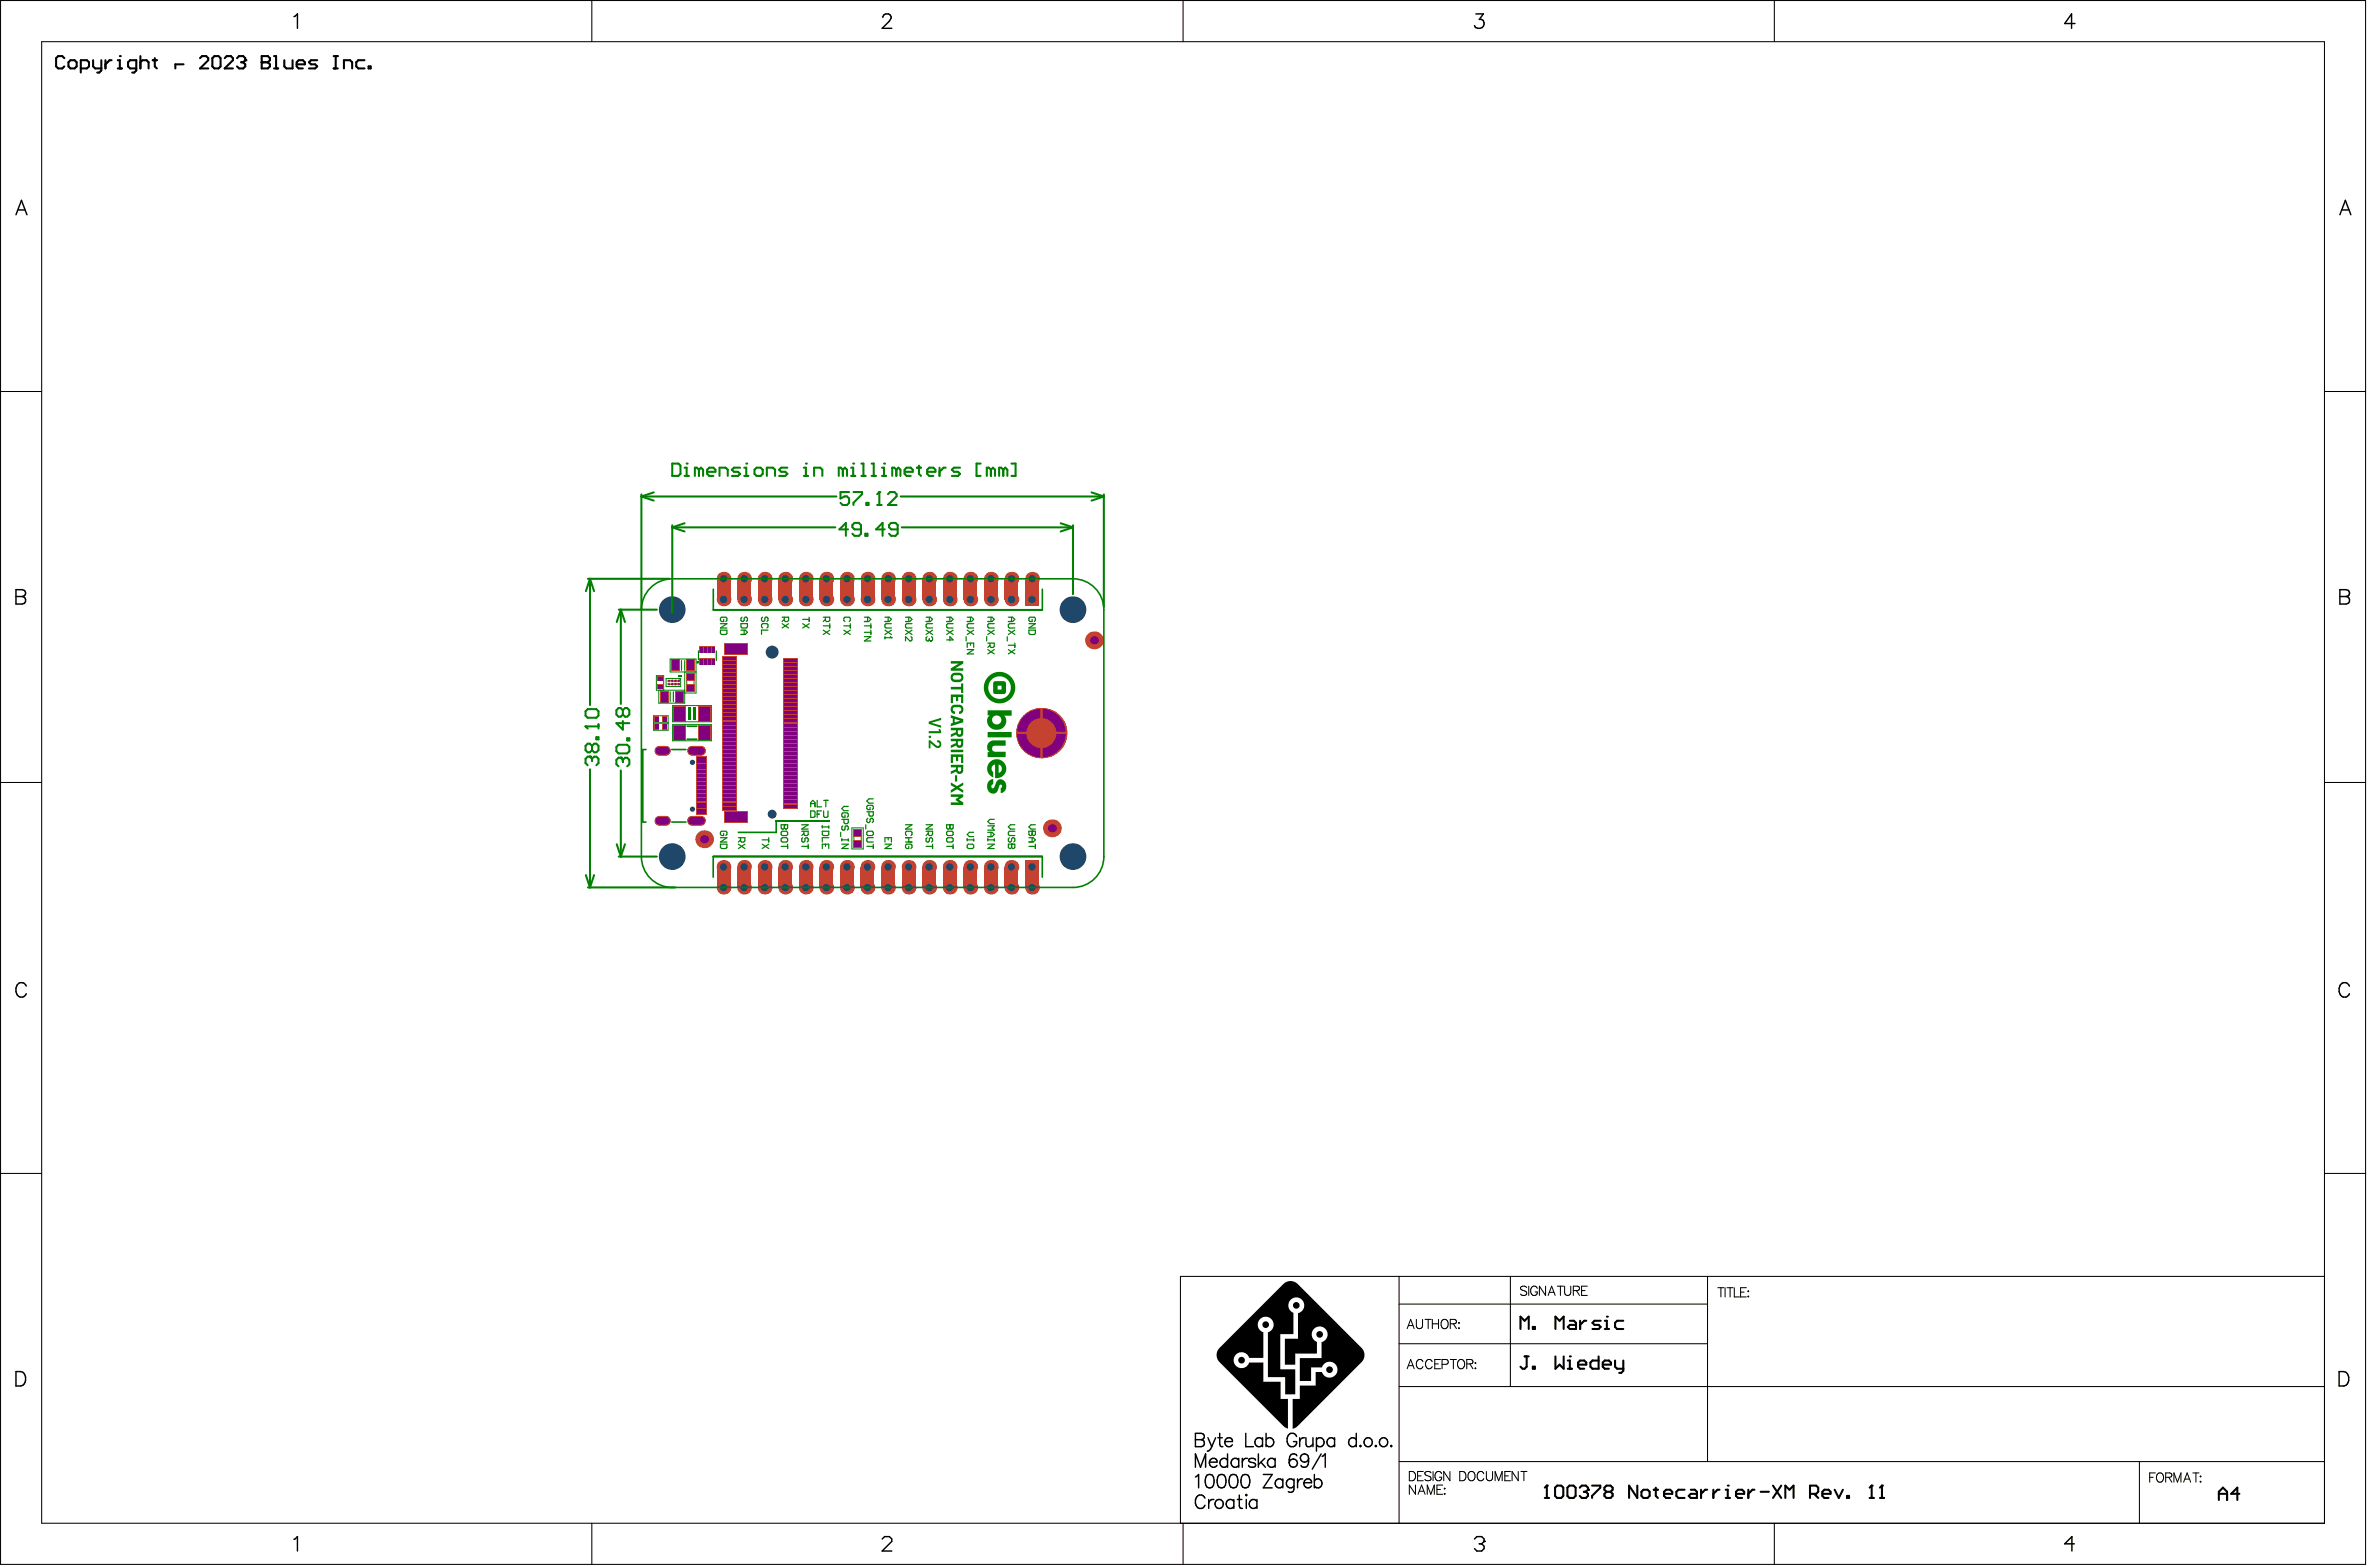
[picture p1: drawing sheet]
<svg xmlns="http://www.w3.org/2000/svg" width="487mm" height="322mm" viewBox="0 0 487 322" stroke-linecap="round" stroke-linejoin="round" font-family="sans-serif">
<g fill="#c64230">
<path d="M155.8 178.2h2.8v4.2h-2.8z"/>
<path d="M172.7 178.2h2.8v4.2h-2.8z"/>
<path d="M189.6 178.2h2.8v4.2h-2.8z"/>
<path d="M206.5 178.2h2.9v4.2h-2.9z"/>
<path d="M155.8 119h2.8v4.2h-2.8z"/>
<path d="M172.7 119h2.8v4.2h-2.8z"/>
<path d="M189.6 119h2.9v4.2h-2.9z"/>
<path d="M206.5 119h2.9v4.2h-2.9z"/>
<path d="M151.6 178.2h2.8v4.2h-2.8z"/>
<path d="M147.3 178.2h2.9v4.2h-2.9z"/>
<path d="M164.2 178.2h2.9v4.2h-2.9z"/>
<path d="M168.5 178.2h2.8v4.2h-2.8z"/>
<path d="M176.9 178.2h2.9v4.2h-2.9z"/>
<path d="M181.2 178.2h2.8v4.2h-2.8z"/>
<path d="M193.8 178.2h2.9v4.2h-2.9z"/>
<path d="M198.1 178.2h2.8v4.2h-2.8z"/>
<path d="M202.3 178.2h2.8v4.2h-2.8z"/>
<path d="M210.7 178.2h2.9v4.2h-2.9z"/>
<path d="M151.6 119h2.8v4.2h-2.8z"/>
<path d="M147.3 119h2.9v4.2h-2.9z"/>
<path d="M164.3 119h2.8v4.2h-2.8z"/>
<path d="M168.5 119h2.8v4.2h-2.8z"/>
<path d="M176.9 119h2.9v4.2h-2.9z"/>
<path d="M181.2 119h2.8v4.2h-2.8z"/>
<path d="M193.9 119h2.8v4.2h-2.8z"/>
<path d="M198.1 119h2.8v4.2h-2.8z"/>
<path d="M202.3 119h2.8v4.2h-2.8z"/>
<path d="M210.8 119h2.8v4.2h-2.8z"/>
<path d="M160 178.2h2.8v4.2h-2.8z"/>
<path d="M185.4 178.2h2.8v4.2h-2.8z"/>
<path d="M160 119h2.9v4.2h-2.9z"/>
<path d="M185.4 119h2.8v4.2h-2.8z"/>
<circle cx="157.2" cy="178.2" r="1.42"/>
</g>
<circle cx="157.2" cy="178.2" r=".75" fill="#1f4769"/>
<circle cx="174.1" cy="178.2" r="1.42" fill="#c64230"/>
<circle cx="174.1" cy="178.2" r=".75" fill="#1f4769"/>
<circle cx="191" cy="178.2" r="1.42" fill="#c64230"/>
<circle cx="191" cy="178.2" r=".75" fill="#1f4769"/>
<circle cx="207.9" cy="178.2" r="1.42" fill="#c64230"/>
<circle cx="207.9" cy="178.2" r=".75" fill="#1f4769"/>
<circle cx="157.2" cy="182.4" r="1.42" fill="#c64230"/>
<circle cx="157.2" cy="182.4" r=".75" fill="#1f4769"/>
<circle cx="157.2" cy="123.2" r="1.42" fill="#c64230"/>
<circle cx="157.2" cy="123.2" r=".75" fill="#1f4769"/>
<circle cx="157.2" cy="119" r="1.42" fill="#c64230"/>
<circle cx="157.2" cy="119" r=".75" fill="#1f4769"/>
<circle cx="174.1" cy="182.4" r="1.42" fill="#c64230"/>
<circle cx="174.1" cy="182.4" r=".75" fill="#1f4769"/>
<circle cx="174.1" cy="123.2" r="1.42" fill="#c64230"/>
<circle cx="174.1" cy="123.2" r=".75" fill="#1f4769"/>
<circle cx="174.1" cy="119" r="1.42" fill="#c64230"/>
<circle cx="174.1" cy="119" r=".75" fill="#1f4769"/>
<circle cx="191" cy="182.4" r="1.42" fill="#c64230"/>
<circle cx="191" cy="182.4" r=".75" fill="#1f4769"/>
<circle cx="191" cy="123.2" r="1.42" fill="#c64230"/>
<circle cx="191" cy="123.2" r=".75" fill="#1f4769"/>
<circle cx="191" cy="119" r="1.42" fill="#c64230"/>
<circle cx="191" cy="119" r=".75" fill="#1f4769"/>
<circle cx="207.9" cy="182.4" r="1.42" fill="#c64230"/>
<circle cx="207.9" cy="182.4" r=".75" fill="#1f4769"/>
<circle cx="208" cy="123.2" r="1.42" fill="#c64230"/>
<circle cx="208" cy="123.2" r=".75" fill="#1f4769"/>
<circle cx="208" cy="119" r="1.42" fill="#c64230"/>
<circle cx="208" cy="119" r=".75" fill="#1f4769"/>
<circle cx="142.4" cy="156.7" r=".17" fill="#c64230"/>
<circle cx="142.4" cy="156.7" r=".54" fill="#1f4769"/>
<path d="M135.6 154.3h1.3M142.3 154.3h1.8" fill="none" stroke="#c64230" stroke-width="2"/>
<path d="M135.6 154.3h1.3M142.3 154.3h1.8" fill="none" stroke="#1f4769" stroke-width="1"/>
<circle cx="153" cy="178.2" r="1.42" fill="#c64230"/>
<circle cx="153" cy="178.2" r=".75" fill="#1f4769"/>
<circle cx="148.7" cy="178.2" r="1.42" fill="#c64230"/>
<circle cx="148.7" cy="178.2" r=".75" fill="#1f4769"/>
<circle cx="158.7" cy="167.3" r=".17" fill="#c64230"/>
<circle cx="158.7" cy="167.3" r=".92" fill="#1f4769"/>
<circle cx="158.7" cy="134" r=".17" fill="#c64230"/>
<circle cx="158.7" cy="134" r="1.33" fill="#1f4769"/>
<circle cx="169.9" cy="178.2" r="1.42" fill="#c64230"/>
<circle cx="169.9" cy="178.2" r=".75" fill="#1f4769"/>
<circle cx="165.7" cy="178.2" r="1.42" fill="#c64230"/>
<circle cx="165.7" cy="178.2" r=".75" fill="#1f4769"/>
<circle cx="182.6" cy="178.2" r="1.42" fill="#c64230"/>
<circle cx="182.6" cy="178.2" r=".75" fill="#1f4769"/>
<circle cx="178.3" cy="178.2" r="1.42" fill="#c64230"/>
<circle cx="178.3" cy="178.2" r=".75" fill="#1f4769"/>
<circle cx="199.5" cy="178.2" r="1.42" fill="#c64230"/>
<circle cx="199.5" cy="178.2" r=".75" fill="#1f4769"/>
<circle cx="195.3" cy="178.2" r="1.42" fill="#c64230"/>
<circle cx="195.3" cy="178.2" r=".75" fill="#1f4769"/>
<path d="M210.7 176.8h2.9v2.8h-2.9z" fill-rule="evenodd" fill="#c64230"/>
<circle cx="212.2" cy="178.2" r=".75" fill="#1f4769"/>
<circle cx="203.7" cy="178.2" r="1.42" fill="#c64230"/>
<circle cx="203.7" cy="178.2" r=".75" fill="#1f4769"/>
<path d="M135.6 168.7h1.3M142.3 168.7h1.8" fill="none" stroke="#c64230" stroke-width="2"/>
<path d="M135.6 168.7h1.3M142.3 168.7h1.8" fill="none" stroke="#1f4769" stroke-width="1"/>
<circle cx="142.4" cy="166.3" r=".17" fill="#c64230"/>
<circle cx="142.4" cy="166.3" r=".54" fill="#1f4769"/>
<circle cx="138.2" cy="125.3" r=".17" fill="#c64230"/>
<circle cx="138.2" cy="125.3" r="2.75" fill="#1f4769"/>
<circle cx="153" cy="182.4" r="1.42" fill="#c64230"/>
<circle cx="153" cy="182.4" r=".75" fill="#1f4769"/>
<circle cx="148.7" cy="182.4" r="1.42" fill="#c64230"/>
<circle cx="148.7" cy="182.4" r=".75" fill="#1f4769"/>
<circle cx="153" cy="123.2" r="1.42" fill="#c64230"/>
<circle cx="153" cy="123.2" r=".75" fill="#1f4769"/>
<circle cx="148.8" cy="123.2" r="1.42" fill="#c64230"/>
<circle cx="148.8" cy="123.2" r=".75" fill="#1f4769"/>
<circle cx="153" cy="119" r="1.42" fill="#c64230"/>
<circle cx="153" cy="119" r=".75" fill="#1f4769"/>
<circle cx="148.8" cy="119" r="1.42" fill="#c64230"/>
<circle cx="148.8" cy="119" r=".75" fill="#1f4769"/>
<circle cx="169.9" cy="182.4" r="1.42" fill="#c64230"/>
<circle cx="169.9" cy="182.4" r=".75" fill="#1f4769"/>
<circle cx="165.7" cy="182.4" r="1.42" fill="#c64230"/>
<circle cx="165.7" cy="182.4" r=".75" fill="#1f4769"/>
<circle cx="169.9" cy="123.2" r="1.42" fill="#c64230"/>
<circle cx="169.9" cy="123.2" r=".75" fill="#1f4769"/>
<circle cx="165.7" cy="123.2" r="1.42" fill="#c64230"/>
<circle cx="165.7" cy="123.2" r=".75" fill="#1f4769"/>
<circle cx="169.9" cy="119" r="1.42" fill="#c64230"/>
<circle cx="169.9" cy="119" r=".75" fill="#1f4769"/>
<circle cx="165.7" cy="119" r="1.42" fill="#c64230"/>
<circle cx="165.7" cy="119" r=".75" fill="#1f4769"/>
<circle cx="182.6" cy="182.4" r="1.42" fill="#c64230"/>
<circle cx="182.6" cy="182.4" r=".75" fill="#1f4769"/>
<circle cx="178.3" cy="182.4" r="1.42" fill="#c64230"/>
<circle cx="178.3" cy="182.4" r=".75" fill="#1f4769"/>
<circle cx="182.6" cy="123.2" r="1.42" fill="#c64230"/>
<circle cx="182.6" cy="123.2" r=".75" fill="#1f4769"/>
<circle cx="178.4" cy="123.2" r="1.42" fill="#c64230"/>
<circle cx="178.4" cy="123.2" r=".75" fill="#1f4769"/>
<circle cx="182.6" cy="119" r="1.42" fill="#c64230"/>
<circle cx="182.6" cy="119" r=".75" fill="#1f4769"/>
<circle cx="178.4" cy="119" r="1.42" fill="#c64230"/>
<circle cx="178.4" cy="119" r=".75" fill="#1f4769"/>
<circle cx="199.5" cy="182.4" r="1.42" fill="#c64230"/>
<circle cx="199.5" cy="182.4" r=".75" fill="#1f4769"/>
<circle cx="195.3" cy="182.4" r="1.42" fill="#c64230"/>
<circle cx="195.3" cy="182.4" r=".75" fill="#1f4769"/>
<circle cx="199.5" cy="123.2" r="1.42" fill="#c64230"/>
<circle cx="199.5" cy="123.2" r=".75" fill="#1f4769"/>
<circle cx="195.3" cy="123.2" r="1.42" fill="#c64230"/>
<circle cx="195.3" cy="123.2" r=".75" fill="#1f4769"/>
<circle cx="199.5" cy="119" r="1.42" fill="#c64230"/>
<circle cx="199.5" cy="119" r=".75" fill="#1f4769"/>
<circle cx="195.3" cy="119" r="1.42" fill="#c64230"/>
<circle cx="195.3" cy="119" r=".75" fill="#1f4769"/>
<circle cx="212.2" cy="182.4" r="1.42" fill="#c64230"/>
<circle cx="212.2" cy="182.4" r=".75" fill="#1f4769"/>
<circle cx="203.7" cy="182.4" r="1.42" fill="#c64230"/>
<circle cx="203.7" cy="182.4" r=".75" fill="#1f4769"/>
<path d="M210.8 121.8h2.8v2.8h-2.8z" fill-rule="evenodd" fill="#c64230"/>
<circle cx="212.2" cy="123.2" r=".75" fill="#1f4769"/>
<circle cx="203.7" cy="123.2" r="1.42" fill="#c64230"/>
<circle cx="203.7" cy="123.2" r=".75" fill="#1f4769"/>
<circle cx="212.2" cy="119" r="1.42" fill="#c64230"/>
<circle cx="212.2" cy="119" r=".75" fill="#1f4769"/>
<circle cx="203.7" cy="119" r="1.42" fill="#c64230"/>
<circle cx="203.7" cy="119" r=".75" fill="#1f4769"/>
<circle cx="220.6" cy="125.3" r=".17" fill="#c64230"/>
<circle cx="220.6" cy="125.3" r="2.75" fill="#1f4769"/>
<circle cx="138.2" cy="176.1" r=".17" fill="#c64230"/>
<circle cx="138.2" cy="176.1" r="2.75" fill="#1f4769"/>
<circle cx="220.6" cy="176.1" r=".17" fill="#c64230"/>
<circle cx="220.6" cy="176.1" r="2.75" fill="#1f4769"/>
<circle cx="186.8" cy="178.2" r="1.42" fill="#c64230"/>
<circle cx="186.8" cy="178.2" r=".75" fill="#1f4769"/>
<circle cx="161.4" cy="178.2" r="1.42" fill="#c64230"/>
<circle cx="161.4" cy="178.2" r=".75" fill="#1f4769"/>
<circle cx="186.8" cy="182.4" r="1.42" fill="#c64230"/>
<circle cx="186.8" cy="182.4" r=".75" fill="#1f4769"/>
<circle cx="161.4" cy="182.4" r="1.42" fill="#c64230"/>
<circle cx="161.4" cy="182.4" r=".75" fill="#1f4769"/>
<circle cx="186.8" cy="123.2" r="1.42" fill="#c64230"/>
<circle cx="186.8" cy="123.2" r=".75" fill="#1f4769"/>
<circle cx="161.4" cy="123.2" r="1.42" fill="#c64230"/>
<circle cx="161.4" cy="123.2" r=".75" fill="#1f4769"/>
<circle cx="186.8" cy="119" r="1.42" fill="#c64230"/>
<circle cx="186.8" cy="119" r=".75" fill="#1f4769"/>
<circle cx="161.4" cy="119" r="1.42" fill="#c64230"/>
<circle cx="161.4" cy="119" r=".75" fill="#1f4769"/>
<circle cx="214.1" cy="150.7" r="5.2" fill="#c64230"/>
<circle cx="214.1" cy="150.7" r="3.1" fill="#1f4769"/>
<g fill="#c64230">
<path d="M136.2 147.3h1v1.1h-1z" fill-rule="evenodd"/>
<path d="M143 166.7h2.3v.8h-2.3z" fill-rule="evenodd"/>
<path d="M143 166.2h2.3v.8h-2.3z" fill-rule="evenodd"/>
<path d="M143 164.8h2.3v.9h-2.3z" fill-rule="evenodd"/>
<path d="M143 164h2.3v.8h-2.3z" fill-rule="evenodd"/>
<path d="M143 163.2h2.3v.8h-2.3z" fill-rule="evenodd"/>
<path d="M143 159.8h2.3v.9h-2.3z" fill-rule="evenodd"/>
<path d="M143 160.7h2.3v.8h-2.3z" fill-rule="evenodd"/>
<path d="M143 161.5h2.3v.8h-2.3z" fill-rule="evenodd"/>
<path d="M143 156.9h2.3v.8h-2.3z" fill-rule="evenodd"/>
<path d="M143 158.2h2.3v.8h-2.3z" fill-rule="evenodd"/>
<path d="M143 156h2.3v.9h-2.3z" fill-rule="evenodd"/>
<path d="M143 157.4h2.3v.8h-2.3z" fill-rule="evenodd"/>
<path d="M144.7 132.9h.6v1.3h-.6z" fill-rule="evenodd"/>
<path d="M143.8 132.9h.7v1.3h-.7z" fill-rule="evenodd"/>
<path d="M146.3 132.9h.7v1.3h-.7z" fill-rule="evenodd"/>
<path d="M136.2 148.8h1v1.1h-1z" fill-rule="evenodd"/>
<path d="M135.6 142h1.8v2.4h-1.8z" fill-rule="evenodd"/>
<path d="M143 162.3h2.3v.9h-2.3z" fill-rule="evenodd"/>
<path d="M143 165.3h2.3v.9h-2.3z" fill-rule="evenodd"/>
<path d="M143 155.5h2.3v.9h-2.3z" fill-rule="evenodd"/>
<path d="M143 159h2.3v.8h-2.3z" fill-rule="evenodd"/>
<path d="M144.7 135.3h.6v1.4h-.6z" fill-rule="evenodd"/>
<path d="M143.8 135.3h.7v1.4h-.7z" fill-rule="evenodd"/>
<path d="M146.3 135.3h.7v1.4h-.7z" fill-rule="evenodd"/>
</g>
<g fill="#c64230">
<circle cx="137.4" cy="139.9" r=".26"/>
<circle cx="138.1" cy="139.9" r=".26"/>
<circle cx="138.1" cy="140.6" r=".26"/>
<circle cx="137.4" cy="140.6" r=".26"/>
<circle cx="139.4" cy="139.9" r=".26"/>
<circle cx="139.4" cy="140.6" r=".26"/>
</g>
<path d="M135.6 154.3h1.3M142.3 154.3h1.8" fill="none" stroke="#c64230" stroke-width="2"/>
<path d="M135.6 154.3h1.3" fill="none" stroke="#c64230" stroke-width="1.3"/>
<g fill="#c64230">
<path d="M134.5 147.3h1v1.1h-1z" fill-rule="evenodd"/>
<path d="M141.1 140.7h1.7v1.6h-1.7z" fill-rule="evenodd"/>
<path d="M135.1 139h1.2v1h-1.2z" fill-rule="evenodd"/>
<path d="M135.1 140.7h1.2v1h-1.2z" fill-rule="evenodd"/>
<path d="M145.5 132.9h.7v1.3h-.7z" fill-rule="evenodd"/>
<path d="M148.8 166.8h4.9v2.3h-4.9z" fill-rule="evenodd"/>
<path d="M148.5 164h2.9v.8h-2.9z" fill-rule="evenodd"/>
<path d="M148.5 163.2h2.9v.8h-2.9z" fill-rule="evenodd"/>
<path d="M148.5 164.8h2.9v.9h-2.9z" fill-rule="evenodd"/>
<path d="M148.5 161.5h2.9v.8h-2.9z" fill-rule="evenodd"/>
<path d="M148.5 160.7h2.9v.8h-2.9z" fill-rule="evenodd"/>
<path d="M148.5 159.8h2.9v.9h-2.9z" fill-rule="evenodd"/>
<path d="M148.5 157.4h2.9v.8h-2.9z" fill-rule="evenodd"/>
<path d="M148.5 156.5h2.9v.9h-2.9z" fill-rule="evenodd"/>
<path d="M148.5 158.2h2.9v.8h-2.9z" fill-rule="evenodd"/>
<path d="M148.5 153.2h2.9v.8h-2.9z" fill-rule="evenodd"/>
<path d="M148.5 154h2.9v.9h-2.9z" fill-rule="evenodd"/>
<path d="M148.5 154.9h2.9v.8h-2.9z" fill-rule="evenodd"/>
<path d="M148.5 149.9h2.9v.8h-2.9z" fill-rule="evenodd"/>
<path d="M148.5 150.7h2.9v.8h-2.9z" fill-rule="evenodd"/>
<path d="M148.5 151.5h2.9v.9h-2.9z" fill-rule="evenodd"/>
<path d="M148.5 148.2h2.9v.8h-2.9z" fill-rule="evenodd"/>
<path d="M148.5 146.5h2.9v.9h-2.9z" fill-rule="evenodd"/>
<path d="M148.5 147.4h2.9v.8h-2.9z" fill-rule="evenodd"/>
<path d="M148.5 144h2.9v.9h-2.9z" fill-rule="evenodd"/>
<path d="M148.5 143.2h2.9v.8h-2.9z" fill-rule="evenodd"/>
<path d="M148.5 144.9h2.9v.8h-2.9z" fill-rule="evenodd"/>
<path d="M148.5 141.5h2.9v.9h-2.9z" fill-rule="evenodd"/>
<path d="M148.5 140.7h2.9v.8h-2.9z" fill-rule="evenodd"/>
<path d="M148.5 139h2.9v.9h-2.9z" fill-rule="evenodd"/>
<path d="M148.5 139.9h2.9v.8h-2.9z" fill-rule="evenodd"/>
<path d="M148.5 137.4h2.9v.8h-2.9z" fill-rule="evenodd"/>
<path d="M148.5 136.5h2.9v.9h-2.9z" fill-rule="evenodd"/>
<path d="M148.5 135.7h2.9v.8h-2.9z" fill-rule="evenodd"/>
<path d="M148.8 132.3h4.9v2.3h-4.9z" fill-rule="evenodd"/>
<path d="M161.1 164.4h2.9v.9h-2.9z" fill-rule="evenodd"/>
<path d="M161.1 163.6h2.9v.8h-2.9z" fill-rule="evenodd"/>
<path d="M161.1 162.8h2.9v.8h-2.9z" fill-rule="evenodd"/>
<path d="M161.1 159.4h2.9v.9h-2.9z" fill-rule="evenodd"/>
<path d="M161.1 160.3h2.9v.8h-2.9z" fill-rule="evenodd"/>
<path d="M161.1 161.1h2.9v.8h-2.9z" fill-rule="evenodd"/>
<path d="M161.1 156.9h2.9v.9h-2.9z" fill-rule="evenodd"/>
<path d="M161.1 156.1h2.9v.8h-2.9z" fill-rule="evenodd"/>
<path d="M161.1 157.8h2.9v.8h-2.9z" fill-rule="evenodd"/>
<path d="M161.1 153.6h2.9v.8h-2.9z" fill-rule="evenodd"/>
<path d="M161.1 152.8h2.9v.8h-2.9z" fill-rule="evenodd"/>
<path d="M161.1 154.4h2.9v.9h-2.9z" fill-rule="evenodd"/>
<path d="M161.1 149.4h2.9v.9h-2.9z" fill-rule="evenodd"/>
<path d="M161.1 150.3h2.9v.8h-2.9z" fill-rule="evenodd"/>
<path d="M161.1 151.1h2.9v.8h-2.9z" fill-rule="evenodd"/>
<path d="M161.1 146.1h2.9v.8h-2.9z" fill-rule="evenodd"/>
<path d="M161.1 146.9h2.9v.9h-2.9z" fill-rule="evenodd"/>
<path d="M161.1 147.8h2.9v.8h-2.9z" fill-rule="evenodd"/>
<path d="M161.1 142.8h2.9v.8h-2.9z" fill-rule="evenodd"/>
<path d="M161.1 144.4h2.9v.9h-2.9z" fill-rule="evenodd"/>
<path d="M161.1 143.6h2.9v.8h-2.9z" fill-rule="evenodd"/>
<path d="M161.1 141.1h2.9v.8h-2.9z" fill-rule="evenodd"/>
<path d="M161.1 139.5h2.9v.8h-2.9z" fill-rule="evenodd"/>
<path d="M161.1 140.3h2.9v.8h-2.9z" fill-rule="evenodd"/>
<path d="M161.1 136.1h2.9v.9h-2.9z" fill-rule="evenodd"/>
<path d="M161.1 137h2.9v.8h-2.9z" fill-rule="evenodd"/>
<path d="M161.1 137.8h2.9v.8h-2.9z" fill-rule="evenodd"/>
<path d="M175.5 170.3h1.6v1.6h-1.6z" fill-rule="evenodd"/>
</g>
<g fill="#c64230">
<circle cx="138.8" cy="139.9" r=".26"/>
<circle cx="138.8" cy="140.6" r=".26"/>
</g>
<path d="M135.6 168.7h1.3M142.3 168.7h1.8" fill="none" stroke="#c64230" stroke-width="2"/>
<g fill="#c64230">
<circle cx="144.8" cy="172.5" r="1.83"/>
<circle cx="224.9" cy="131.6" r="1.83"/>
<circle cx="216.3" cy="170.3" r="1.83"/>
<circle cx="214.1" cy="150.7" r="5.2"/>
</g>
<g fill="#c64230">
<path d="M134.5 148.8h1v1.1h-1z" fill-rule="evenodd"/>
<path d="M143.5 149.1h2.6v3.1h-2.6z" fill-rule="evenodd"/>
<path d="M138.5 149.1h2.6v3.1h-2.6z" fill-rule="evenodd"/>
<path d="M145.5 135.3h.7v1.4h-.7z" fill-rule="evenodd"/>
<path d="M141.1 138.3h1.7v1.6h-1.7z" fill-rule="evenodd"/>
<path d="M141.1 135.6h1.8v2.4h-1.8z" fill-rule="evenodd"/>
<path d="M137.9 135.6h1.9v2.4h-1.9z" fill-rule="evenodd"/>
<path d="M138.8 142h1.8v2.4h-1.8z" fill-rule="evenodd"/>
<path d="M148.5 162.3h2.9v.9h-2.9z" fill-rule="evenodd"/>
<path d="M148.5 165.7h2.9v.8h-2.9z" fill-rule="evenodd"/>
<path d="M148.5 149h2.9v.9h-2.9z" fill-rule="evenodd"/>
<path d="M148.5 152.4h2.9v.8h-2.9z" fill-rule="evenodd"/>
<path d="M148.5 155.7h2.9v.8h-2.9z" fill-rule="evenodd"/>
<path d="M148.5 159h2.9v.8h-2.9z" fill-rule="evenodd"/>
<path d="M148.5 138.2h2.9v.8h-2.9z" fill-rule="evenodd"/>
<path d="M148.5 134.9h2.9v.8h-2.9z" fill-rule="evenodd"/>
<path d="M148.5 142.4h2.9v.8h-2.9z" fill-rule="evenodd"/>
<path d="M148.5 145.7h2.9v.8h-2.9z" fill-rule="evenodd"/>
<path d="M161.1 165.3h2.9v.8h-2.9z" fill-rule="evenodd"/>
<path d="M161.1 161.9h2.9v.9h-2.9z" fill-rule="evenodd"/>
<path d="M161.1 148.6h2.9v.8h-2.9z" fill-rule="evenodd"/>
<path d="M161.1 151.9h2.9v.9h-2.9z" fill-rule="evenodd"/>
<path d="M161.1 155.3h2.9v.8h-2.9z" fill-rule="evenodd"/>
<path d="M161.1 158.6h2.9v.8h-2.9z" fill-rule="evenodd"/>
<path d="M161.1 135.3h2.9v.8h-2.9z" fill-rule="evenodd"/>
<path d="M161.1 141.9h2.9v.9h-2.9z" fill-rule="evenodd"/>
<path d="M161.1 138.6h2.9v.9h-2.9z" fill-rule="evenodd"/>
<path d="M161.1 145.3h2.9v.8h-2.9z" fill-rule="evenodd"/>
<path d="M175.5 172.8h1.6v1.5h-1.6z" fill-rule="evenodd"/>
<path d="M143.5 145.1h2.6v3.1h-2.6z" fill-rule="evenodd"/>
<path d="M138.5 145.1h2.6v3.1h-2.6z" fill-rule="evenodd"/>
</g>
<g fill="#000">
<path d="M263.9 263.9a2.07 2.07 0 0 1 2.8-.1l13.3 13.3a2.06 2.06 0 0 1-.1 2.9l-13.1 13.1-1 .6v-6.2h1.4v-2.7h3.3v-2.8h1.3l.6 .9 .7 .2h.5l.9-.4 .3-.4 .2-.7-.2-.8-.5-.6-.7-.3-.8 .1-.6 .4-.4 .7h-2.3v2.8h-2.3v-4.7h4.5v-3.3l.9-.7 .3-.9-.3-1-.3-.3-.7-.3h-.6l-.7 .3-.3 .3-.3 .7 .1 1 .4 .4 .5 .4v2.4h-4.4v2.3h-2.1v-5.3h2.7v-5.3l.8-.4 .4-.7v-.7l-.3-.8a1.63 1.63 0 0 0-1.6-.6 1.63 1.63 0 0 0-1.3 1.3l.1 1.1 .3 .4 .6 .3v4.4h-2.7v7.2l3.1 .1v5.1h-2.1v-3.5h-3.5v-9.3l.8-.6 .3-.9-.2-.9-.7-.6-.7-.2-.7 .2-.6 .5-.3 .7 .1 .8 .2 .4 .8 .6v5.3h-2.9a1.62 1.62 0 0 0-2.1-1.1l-.6 .4-.5 .9 .2 1 .5 .6 .7 .3h.5l.9-.5 .4-.6h2.9v3.9h3.6v3.5l1.5 .1v6.1l-.9-.6-13.2-13.1a2.06 2.06 0 0 1-.1-2.8z"/>
<circle cx="24.6" cy="11.5" r=".21"/>
<circle cx="50.4" cy="12.4" r=".21"/>
<circle cx="53.8" cy="12.8" r=".21"/>
<circle cx="255.2" cy="279.6" r=".68"/>
<circle cx="260.2" cy="272.3" r=".68"/>
<circle cx="266.5" cy="268.3" r=".68"/>
<circle cx="271.3" cy="274.3" r=".69"/>
<circle cx="322.7" cy="278.8" r=".21"/>
<circle cx="330.3" cy="270.6" r=".21"/>
<circle cx="273.3" cy="281.5" r=".69"/>
<circle cx="318" cy="305.4" r=".21"/>
<circle cx="326.5" cy="306.2" r=".21"/>
<circle cx="355.2" cy="305.4" r=".21"/>
<circle cx="384.8" cy="305.4" r=".21"/>
<circle cx="386.9" cy="305.4" r=".21"/>
</g>
<g fill="none" stroke="#000" stroke-width=".21">
<path d="M.1 .1h486.2v321.4h-486.2zM8.6 8.6h469.3v304.5h-469.3zM121.7 .1v8.5M243.2 .1v8.5M364.8 .1v8.5M.1 80.5h8.5M477.9 80.5h8.4M.1 160.8h8.5M477.9 160.8h8.4M.1 241.2h8.5M477.9 241.2h8.4M287.6 262.4v50.7"/>
<path d="M287.6 276.2h63.4M287.6 268h63.3M289.3 273.1l.7-1.9 .7 1.9M289.6 272.5h.9M291.2 271.2v1.4a.64 .64 0 0 0 .6 .5 .64 .64 0 0 0 .7-.5v-1.4M292.5 279.9a.7 .7 0 0 0-.8-.5 .7 .7 0 0 0-.5 .8v.4a.7 .7 0 0 0 .5 .7 .7 .7 0 0 0 .8-.4M293 271.2h1.2M293.6 271.2v1.9M294.4 279.9a.7 .7 0 0 0-.8-.5 .7 .7 0 0 0-.5 .8v.4a.7 .7 0 0 0 .5 .7 .7 .7 0 0 0 .8-.4M294.5 271.2v1.9M294.5 272.1h1.2M295.7 271.2v1.9"/>
<path d="M296.1 279.4h-1.1v1.9h1.1M296.6 271.3a.91 .91 0 0 1 1.1 .4 .91 .91 0 0 1-.2 1.1 .7 .7 0 0 1-.8 .3 .7 .7 0 0 1-.4-.7v-.5zM298.2 272.1l1-.1 .2-.3-.1-.3-.3-.2h-.8v1.9M298.2 279.4h1.2M298.8 272.1l.6 1M298.8 279.4v1.9M299.8 279.7a.7 .7 0 0 1 .8-.2 .7 .7 0 0 1 .5 .7v.4a.73 .73 0 0 1-.7 .8 .73 .73 0 0 1-.7-.8zM299.9 271.8v.2zM299.9 272.9v.2zM310.5 262.4v22.6M313.9 264.6a.72 .72 0 0 0-.7-.3 .72 .72 0 0 0-.6 .5l.2 .3 .9 .4 .2 .5a.83 .83 0 0 1-1.3 0M314.3 264.4v1.9"/>
<path d="M316 264.8a.7 .7 0 0 0-.7-.4 .7 .7 0 0 0-.6 .7v.4a.68 .68 0 0 0 .7 .8 .68 .68 0 0 0 .6-.8h-.4M317.8 264.4v1.9l-1.3-1.9v1.9M318.3 266.3l.7-1.9 .7 1.9M318.5 265.6h1M320.2 264.4h1.2M320.8 264.4v1.9M321.7 264.4v1.3a.64 .64 0 0 0 .6 .6 .64 .64 0 0 0 .6-.6v-1.3M323.5 265.3l1-.1 .2-.3-.1-.4-.3-.1h-.8v1.9M324.1 265.3l.6 1M325.2 265.3h.7M326.3 264.4h-1.1v1.9h1.1M351 262.4v38"/>
<path d="M353.2 264.7h1.2M353.8 264.7v1.9M354.7 264.7v1.9M355.1 264.7h1.2M355.7 264.7v1.9M356.6 264.7v1.9h1M357.8 265.6h.8M359 264.7h-1.2v1.9h1.2M359.3 265.4h.2zM359.4 266.4v.2zM477.9 262.4h-235.2v50.7M287.6 285h190.3"/>
<path d="M289.3 281.3l.7-1.9 .7 1.9M289.6 280.7h.9M295 280.3h.7M296.5 280.4h.8a.5 .5 0 0 0 .5-.5 .5 .5 0 0 0-.5-.5h-.8v1.9M301.5 280.3l1.1-.1 .2-.2-.1-.4-.3-.2h-.9v1.9M302.2 280.3l.6 1M303.3 280.1v.1zM303.3 281.2v.1zM121.7 313.1v8.4M243.2 313.1v8.4M287.6 300.4h190.3M289.7 302.5h.7a1.02 1.02 0 0 1 .6 .9 1.02 1.02 0 0 1-.6 1h-.7z"/>
<path d="M291 305.2v1.9l-1.3-1.9v1.9M291.4 303.4h.8M291.5 307.1l.8-1.9 .7 1.9M291.8 306.5h.9M292.6 302.5h-1.2v1.9h1.2M293.4 307.1v-1.9l.8 1.9 .7-1.9v1.9M294.2 302.7a.72 .72 0 0 0-.7-.3 .72 .72 0 0 0-.6 .5l.2 .3 .9 .3 .2 .6a.83 .83 0 0 1-1.3 0M294.6 302.5v1.9M295.4 306.1h.7M296.4 302.9a.7 .7 0 0 0-.8-.5 .7 .7 0 0 0-.6 .8v.4a.68 .68 0 0 0 .7 .8 .68 .68 0 0 0 .7-.8h-.5M296.6 305.2h-1.2v1.9h1.2M297 305.9v.2z"/>
<path d="M297 307v.1zM298.1 302.5v1.9l-1.3-1.9v1.9M300.1 302.5h.6a1.02 1.02 0 0 1 .7 .9 1.02 1.02 0 0 1-.7 1h-.6zM302.2 302.5a.91 .91 0 0 1 1 .4 .91 .91 0 0 1-.1 1.2 .7 .7 0 0 1-.8 .2 .7 .7 0 0 1-.5-.7v-.4zM305.1 302.9a.7 .7 0 0 0-.8-.5 .7 .7 0 0 0-.6 .8v.4a.7 .7 0 0 0 .6 .8 .7 .7 0 0 0 .8-.5M305.6 302.5v1.3a.64 .64 0 0 0 .6 .6 .64 .64 0 0 0 .7-.6v-1.3M307.4 304.4v-1.9l.7 1.9 .7-1.9v1.9M309.4 303.4h.7M310.5 302.5h-1.1v1.9h1.1M312.1 302.5v1.9l-1.2-1.9v1.9M312.7 302.5h1.2M313.3 302.5v1.9"/>
<path d="M364.8 313.1v8.4M439.8 300.4v12.7M442 303.7h.7M443.1 302.7h-1.1v1.9M443.7 302.8a.91 .91 0 0 1 1.1 .4 .91 .91 0 0 1-.2 1.2 .7 .7 0 0 1-.8 .2 .7 .7 0 0 1-.5-.7l.1-.7zM445.2 303.7l1.1-.1 .2-.3-.1-.4-.3-.2h-.9v1.9M445.9 303.7l.6 .9M446.9 304.6v-1.9l.8 1.9 .7-1.9v1.9M448.9 304.6l.8-1.9 .7 1.9M449.2 304h.9M450.8 302.7h1.3M451.5 302.7v1.9"/>
<path d="M452.4 303.4v.2zM452.4 304.5v.1z"/>
</g>
<g fill="none" stroke="#000" stroke-width=".3">
<path d="M60.4 3.4l.8-.5v2.9M181.5 3.6a.74 .74 0 0 1 .6-.7h.5a.72 .72 0 0 1 .5 1.1l-1.7 1.8h1.9M303.4 2.9h1.6l-.9 1.1a.95 .95 0 0 1 1 1.1 .95 .95 0 0 1-1.3 .7l-.4-.1-.3-.4M426.6 4.8h-2.1l1.4-1.9v2.9M3.3 44.1l1.1-2.9 1.1 2.9M3.7 43.2h1.4M481.1 44.1l1.1-2.9 1.1 2.9M481.5 43.2h1.4M3.3 121.2h1.3l.4 .1a.68 .68 0 0 1 0 1.2l-.4 .1a.78 .78 0 0 1 .7 .8 .78 .78 0 0 1-.7 .8h-1.3zM3.3 122.6h1.3M481.1 121.2h1.2l.4 .1a.68 .68 0 0 1 0 1.2l-.4 .1a.78 .78 0 0 1 .8 .8 .78 .78 0 0 1-.8 .8h-1.2zM481.1 122.6h1.2"/>
<path d="M5.4 202.7a1.09 1.09 0 0 0-1.2-.7 1.09 1.09 0 0 0-.9 1.1 1.3 1.3 0 0 0 .3 1.4 1.3 1.3 0 0 0 1.4 .3l.4-.6M483 202.7a1.09 1.09 0 0 0-1.2-.7 1.09 1.09 0 0 0-.9 1.1 1.3 1.3 0 0 0 .3 1.4 1.3 1.3 0 0 0 1.4 .3l.4-.6M3.3 281.9h1a1.58 1.58 0 0 1 1 1.5 1.58 1.58 0 0 1-1 1.5h-1zM245.8 294.6l1.5 .1a.64 .64 0 0 1 0 1.1l-.4 .1a.72 .72 0 0 1 .7 .7 .72 .72 0 0 1-.7 .8h-1.1zM245.8 295.9h1.1M248.3 295.5l.8 1.9M249 299.9a.72 .72 0 0 1 .8-.1 .72 .72 0 0 1 .4 .7h-1.6zM249.1 297.4a1.06 1.06 0 0 1-.9 .9M249.9 295.5l-.8 1.9M250.4 295.5h.9M250.8 294.6v2.2l.1 .4 .5 .2M251.8 296.3a.86 .86 0 0 0 .5 1 .86 .86 0 0 0 1.1-.3"/>
<path d="M252.2 295.7a.72 .72 0 0 1 .8-.1 .72 .72 0 0 1 .4 .7h-1.6zM252.4 298.8v2.8M254.7 299.8v1.8M255.4 299.8v1.8M256.1 294.6v2.8h1.6M256.4 299.8a.88 .88 0 0 0-1 .7M258.7 298.8v2.8M259.6 295.9a.88 .88 0 0 0-1.3-.1 .88 .88 0 0 0 0 1.3 .88 .88 0 0 0 1.3-.1M259.6 295.5v1.9M260 299.8l-1.3 1.3M260.3 295.9a.88 .88 0 0 1 1.3-.1 .88 .88 0 0 1 0 1.3 .88 .88 0 0 1-1.3-.1M260.3 294.6v2.8"/>
<path d="M262.1 299.8v1.8M266.6 295.3a1.01 1.01 0 0 0-1.2-.7 1.01 1.01 0 0 0-.8 1.1 1.2 1.2 0 0 0 .3 1.3 1.2 1.2 0 0 0 1.3 .2l.4-.5v-.4h-.7M266.6 299.2a.81 .81 0 0 0-1.2-.2l-.2 .4-.2 1.3M267.2 295.5v1.9M268.2 295.5a.88 .88 0 0 0-1 .8M268.5 295.5l.1 1.7 .7 .2 .6-.6M269 299.8a1.39 1.39 0 0 1-.7 1.8l-.7-.1-.1-.3M269.9 295.5v1.9M270.6 295.9a.88 .88 0 0 1 1.3-.1 .88 .88 0 0 1 0 1.3 .88 .88 0 0 1-1.3-.1M270.6 295.5v2.8M271.6 298.8l-1.8 3.2M271.8 299.4l.7-.6v2.8"/>
<path d="M274.4 295.9a.88 .88 0 0 0-1.3-.1 .88 .88 0 0 0 0 1.3 .88 .88 0 0 0 1.3-.1M274.4 295.5v1.9M278.8 295.9a.88 .88 0 0 0-1.3-.1 .88 .88 0 0 0 0 1.3 .88 .88 0 0 0 1.3-.1M278.8 294.6v2.8M279.6 297.2l.1-.1 .1 .1-.1 .2zM282.9 297.1l.1 .1-.1 .2-.2-.2zM286 297.1l.2 .1-.2 .2-.1-.2zM480.9 281.9h1a1.58 1.58 0 0 1 1 1.5 1.58 1.58 0 0 1-1 1.5h-1zM60.4 316.4l.8-.6v3M181.4 316.3l.5-.5h.9l.5 .5v.5l-1.9 2h1.9M245.8 301.6v-2.8l1 2.8 1.1-2.8v2.8M245.8 303.6l.6-.5v2.7"/>
<path d="M247.7 308a1.01 1.01 0 0 0-1.1-.7 1.01 1.01 0 0 0-.8 1 1.2 1.2 0 0 0 .2 1.4 1.2 1.2 0 0 0 1.3 .2l.4-.5M248.2 303.2a.89 .89 0 0 1 1.3 .4 2.27 2.27 0 0 1-.3 2.1 .89 .89 0 0 1-1.3-.4 2.27 2.27 0 0 1 .3-2.1zM248.5 308.2v1.8M248.6 300.5a.86 .86 0 0 0 .6 1 .86 .86 0 0 0 1-.3M249.5 308.2a.88 .88 0 0 0-1 .8M250.6 303.2a.89 .89 0 0 1 1.3 .4 2.27 2.27 0 0 1-.2 2.1 .89 .89 0 0 1-1.3-.4 2.27 2.27 0 0 1 .2-2.1zM252.4 300.1a.88 .88 0 0 0-1.3-.1 .88 .88 0 0 0 0 1.3 .88 .88 0 0 0 1.3-.1M253.1 303.2a.89 .89 0 0 1 1.3 .4 2.27 2.27 0 0 1-.3 2.1 .89 .89 0 0 1-1.3-.4 2.27 2.27 0 0 1 .3-2.1zM253.7 308.6a.88 .88 0 0 0-1.3-.1 .88 .88 0 0 0 0 1.3 .88 .88 0 0 0 1.3-.1M253.7 308.2v1.8M254.4 308.2h.9M254.7 300.1a.88 .88 0 0 0-1.3-.1 .88 .88 0 0 0 0 1.3 .88 .88 0 0 0 1.3-.1"/>
<path d="M254.8 307.3v2.2l.1 .4 .5 .1M255.5 303.2a.89 .89 0 0 1 1.3 .4 2.27 2.27 0 0 1-.2 2.1 .89 .89 0 0 1-1.4-.4 2.27 2.27 0 0 1 .3-2.1zM256.1 307.3l.1-.1 .2 .1-.2 .1zM256.2 308.2v1.8M258.1 300.1a.83 .83 0 0 0-1.4 0l.4 .4 .9 .3 .1 .4a.83 .83 0 0 1-1.4 0M258.4 308.6a.88 .88 0 0 0-1.3-.1 .88 .88 0 0 0 0 1.3 .88 .88 0 0 0 1.3-.1M258.4 308.2v1.8M259.2 300.5l.9 1.1M259.7 303.1h1.8l-1.8 2.7h1.8M262.1 300.1a.88 .88 0 0 0-1.2-.1 .88 .88 0 0 0 0 1.3 .88 .88 0 0 0 1.2-.1M263.7 304.4a.88 .88 0 0 0-1.3-.2 .88 .88 0 0 0 0 1.3 .88 .88 0 0 0 1.3-.1M263.7 304v1.8"/>
<path d="M266 304.4a.88 .88 0 0 0-1.3-.2 .88 .88 0 0 0 0 1.3 .88 .88 0 0 0 1.3-.1M266 304v2.1a.72 .72 0 0 1-.4 .6 .72 .72 0 0 1-.7-.1M266.8 304v1.8M267.8 304a.88 .88 0 0 0-1 .8M268.1 304.8a.86 .86 0 0 0 .5 .9 .86 .86 0 0 0 1-.3M268.5 304.1a.73 .73 0 0 1 .8-.1 .73 .73 0 0 1 .3 .8h-1.5zM270.2 304.4a.88 .88 0 0 1 1.3-.2 .88 .88 0 0 1 0 1.3 .88 .88 0 0 1-1.3-.1M270.2 303.1v2.7M303.1 316.3l.5-.5h1l.5 .5v.5M304.1 317.3h.5M304.6 317.3l.5 .5v.5l-.5 .5h-1l-.5-.5M305.1 316.8h.1"/>
<path d="M305.1 316.8l-.5 .5M426.5 317.3h-2l1.5-1.5v3"/>
<circle cx="268.2" cy="299.7" r=".85"/>
<circle cx="281.2" cy="296.5" r=".91"/>
<circle cx="284.4" cy="296.4" r=".91"/>
<circle cx="250.6" cy="309.2" r=".91"/>
<circle cx="265.9" cy="300.7" r=".85"/>
</g>
<g fill="none" stroke="#000" stroke-width=".42">
<path d="M13.2 12l-.4-.5h-.8l-.5 .5v1.6l.5 .5h.8l.4-.5M14.1 12.8l.4-.4h.8l.5 .4v.8l-.5 .5h-.8l-.4-.5zM16.6 14.1h1.3l.4-.5v-.8l-.4-.4h-1.3v2.5M19.1 12.4v1.2l.5 .5h1.2M20.8 12.4v2.1l-.4 .4h-.4M21.7 12.4v1.7M22.9 12.4h-.4l-.8 .8M24.2 14.1h.9M24.2 12.4h.4v1.7M28 14.1h-1.2l-.5-.5v-.8l.5-.4h1.2v2.1l-.4 .4h-.4M28.9 12.8l.4-.4h.8l.5 .4v1.3M28.9 11.5v2.6"/>
<path d="M31.4 12.4h.8M31.8 12v1.6l.4 .5M37.7 13.2h-1.7v.9M41.1 12l.4-.5h.9l.4 .5v.4l-1.7 1.7h1.7M43.7 12l.4-.5h.8l.4 .5v1.6l-.4 .5h-.8l-.4-.5zM46.2 12l.4-.5h.9l.4 .5v.4l-1.7 1.7h1.7M48.7 12l.5-.5h.8l.4 .5v.4l-.4 .4M49.6 12.8h.4M50 12.8l.4 .4v.4l-.4 .5h-.8l-.5-.5M53.8 11.5h1.3l.4 .5v.4l-.4 .4 .4 .4v.4l-.4 .5h-1.3zM53.8 12.8h1.3M56.3 11.5h.5v2.6"/>
<path d="M56.3 14.1h.9M58.5 12.4v1.2l.4 .5h1.2v-1.7M61 13.2h1.7v-.4l-.4-.4h-.9l-.4 .4v.8l.4 .5h.9M65.2 12.4h-1.3l-.4 .4 .4 .4h.9l.4 .4-.4 .5h-1.3M68.6 11.5h.8M68.6 14.1h.8M69 11.5v2.6M70.7 14.1v-1.7h1.3l.4 .4v1.3M74.9 12.4h-1.2l-.5 .4v.8l.5 .5h1.2M75.8 13.6h.4v.5h-.4zM312.6 273.2v-2.6l.8 .9 .9-.9v2.6M313.4 278.8h.9"/>
<path d="M313.9 278.8v2.1l-.5 .4h-.4l-.4-.4M315.1 272.7h.5v.5h-.5zM319.8 273.2v-2.6l.8 .9 .9-.9v2.6M319.8 278.8v2.5l.8-.8 .9 .8v-2.5M322.3 279.6h.4v1.7M322.7 271.5h.9l.4 .4v1.3h-1.3l-.4-.5 .4-.4h1.3M324.9 271.5v1.7M326.1 271.5h-.4l-.8 .8M328.7 278.8v2.5h-1.3l-.4-.4v-.8l.4-.5h1.3M329.1 271.5h-1.3l-.4 .4 .4 .4h.9l.4 .4-.4 .5h-1.3M329.9 273.2h.9M329.9 271.5h.4v1.7"/>
<path d="M332 279.6v1.3l.5 .4h1.2M333.7 271.5h-1.2l-.5 .4v.8l.5 .5h1.2M333.7 279.6v2.2l-.4 .4h-.4M315.1 280.9h.5v.4h-.5zM322.3 281.3h.9M324.4 280.5h1.7v-.4l-.4-.5h-.8l-.5 .5v.8l.5 .4h.8M329.5 280.5h1.7v-.4l-.4-.5h-.9l-.4 .5v.8l.4 .4h.9M317.6 307.9h.8M317.6 305.8l.4-.4v2.5M320.1 305.4h.9l.4 .4v1.7l-.4 .4h-.9l-.4-.4v-1.7zM322.7 305.4h.8l.4 .4v1.7l-.4 .4h-.8l-.5-.4v-1.7zM324.8 305.8l.4-.4h.8l.5 .4v.4l-.5 .4"/>
<path d="M325.6 306.6h.4M326 306.6l.5 .5v.4l-.5 .4h-.8l-.4-.4M327.3 305.4h1.7v.4l-1.7 1.7v.4M330.3 306.6l-.5 .5v.4l.5 .4h.8l.4-.4v-.4l-.4-.5M330.3 306.6l-.5-.4v-.4l.5-.4h.8l.4 .4v.4l-.4 .4M330.3 306.6h.8M336.6 305.4v2.5l-1.7-2.5v2.5M337.9 306.2h.8l.4 .4v.9l-.4 .4h-.8l-.4-.4v-.9zM340 306.2h.8M340.4 305.8v1.7l.4 .4M342.1 307.1h1.7v-.5l-.4-.4h-.9l-.4 .4v.9l.4 .4h.9M346.3 306.2h-1.2l-.5 .4v.9l.5 .4h1.2"/>
<path d="M347.6 306.2h.8l.5 .4v1.3h-1.3l-.4-.4 .4-.4h1.3M349.7 306.2v1.7M351 306.2h-.4l-.9 .9M352.2 306.2v1.7M353.5 306.2h-.4l-.9 .9M354.8 307.9h.8M354.8 306.2h.4v1.7M356.9 307.1h1.7v-.5l-.4-.4h-.9l-.4 .4v.9l.4 .4h.9M359.4 306.2v1.7M360.7 306.2h-.4l-.9 .9M362 306.6h1.7M364.5 305.4l1.7 2.5"/>
<path d="M366.2 305.4l-1.7 2.5M367 307.9v-2.5l.9 .8 .8-.8v2.5M372.1 307.1h1.3l.4-.5v-.8l-.4-.4h-1.3v2.5M373 307.1l.8 .8M374.7 307.1h1.6v-.5l-.4-.4h-.8l-.4 .4v.9l.4 .4h.8M377.2 306.2l.8 1.7 .9-1.7M379.7 307.5h.4v.4h-.4zM384.4 307.9h.8M384.4 305.8l.4-.4v2.5M386.5 307.9h.8M386.5 305.8l.4-.4v2.5M456.2 308.3v-1.7l.8-.8 .9 .8v1.7"/>
<path d="M456.2 307h1.7M460.4 307h-1.7l1.3-1.2v2.5"/>
</g>
<path d="M133.7 120.8a6.3 6.3 0 0 1 4.5-1.8h82.4a6.3 6.3 0 0 1 6.3 6.3v50.8a6.3 6.3 0 0 1-6.3 6.3h-82.4a6.3 6.3 0 0 1-6.3-6.3v-50.8a6.3 6.3 0 0 1 1.8-4.5z" fill="none" stroke="#008000" stroke-width=".33"/>
<g fill="#800080">
<path d="M209.1 150.9h1.9a3.1 3.1 0 0 0 2.8 2.9v1.9a5 5 0 0 1-4.7-4.8z"/>
<path d="M210.5 147.2a5 5 0 0 1 3.3-1.5v1.9a3.1 3.1 0 0 0-2.8 2.8h-1.9a5 5 0 0 1 1.4-3.2z"/>
<path d="M217.2 150.9h1.9a5 5 0 0 1-4.8 4.8v-1.9a3.1 3.1 0 0 0 2.9-2.9z"/>
<path d="M214.3 145.7a5 5 0 0 1 4.8 4.7h-1.9a3.1 3.1 0 0 0-2.9-2.8z"/>
</g>
<path d="M136.3 147.4h.8v.9h-.8z" fill-rule="evenodd" fill="#800080"/>
<path d="M137.4 139.9h.1M138.1 139.9h.1M139.4 139.9h.1M137.4 140.6h.1M138.1 140.6h.1M139.4 140.6h.1" fill="none" stroke="#800080" stroke-width=".27"/>
<g fill="#800080">
<path d="M143.2 166.9h1.9v.4h-1.9z" fill-rule="evenodd"/>
<path d="M143.2 166.4h1.9v.4h-1.9z" fill-rule="evenodd"/>
<path d="M143.2 165.1h1.9v.4h-1.9z" fill-rule="evenodd"/>
<path d="M143.2 164.2h1.9v.4h-1.9z" fill-rule="evenodd"/>
<path d="M143.2 163.4h1.9v.4h-1.9z" fill-rule="evenodd"/>
<path d="M143.2 160.1h1.9v.4h-1.9z" fill-rule="evenodd"/>
<path d="M143.2 160.9h1.9v.4h-1.9z" fill-rule="evenodd"/>
<path d="M143.2 161.7h1.9v.4h-1.9z" fill-rule="evenodd"/>
<path d="M143.2 157.1h1.9v.4h-1.9z" fill-rule="evenodd"/>
<path d="M143.2 158.4h1.9v.4h-1.9z" fill-rule="evenodd"/>
<path d="M143.2 156.2h1.9v.4h-1.9z" fill-rule="evenodd"/>
<path d="M143.2 157.6h1.9v.4h-1.9z" fill-rule="evenodd"/>
<path d="M144.8 133h.4v1.1h-.4z" fill-rule="evenodd"/>
<path d="M144 133h.4v1.1h-.4z" fill-rule="evenodd"/>
<path d="M146.5 133h.4v1.1h-.4z" fill-rule="evenodd"/>
<path d="M136.3 148.9h.8v.9h-.8z" fill-rule="evenodd"/>
<path d="M135.8 142.2h1.4v2h-1.4z" fill-rule="evenodd"/>
<path d="M143.2 162.6h1.9v.4h-1.9z" fill-rule="evenodd"/>
<path d="M143.2 165.6h1.9v.4h-1.9z" fill-rule="evenodd"/>
<path d="M143.2 155.7h1.9v.4h-1.9z" fill-rule="evenodd"/>
<path d="M143.2 159.2h1.9v.4h-1.9z" fill-rule="evenodd"/>
<path d="M144.8 135.5h.4v1h-.4z" fill-rule="evenodd"/>
<path d="M144 135.5h.4v1h-.4z" fill-rule="evenodd"/>
<path d="M146.5 135.5h.4v1h-.4z" fill-rule="evenodd"/>
</g>
<path d="M135.6 154.3h1.3M142.3 154.3h1.8" fill="none" stroke="#800080" stroke-width="1.6"/>
<path d="M135.6 154.3h1.3" fill="none" stroke="#800080" stroke-width=".92"/>
<g fill="#800080">
<path d="M134.7 147.4h.7v.9h-.7z" fill-rule="evenodd"/>
<path d="M141.3 140.9h1.3v1.2h-1.3z" fill-rule="evenodd"/>
<path d="M135.2 139.2h1v.7h-1z" fill-rule="evenodd"/>
<path d="M135.2 140.8h1v.8h-1z" fill-rule="evenodd"/>
</g>
<path d="M138.8 139.9h.1M138.8 140.6h.1" fill="none" stroke="#800080" stroke-width=".27"/>
<g fill="#800080">
<path d="M145.6 133h.5v1.1h-.5z" fill-rule="evenodd"/>
<path d="M149 167h4.5v1.9h-4.5z" fill-rule="evenodd"/>
</g>
<g fill="none" stroke="#800080" stroke-width=".42">
<path d="M148.7 137h2.5M148.7 139.5h2.5M148.7 137.8h2.5M148.7 136.1h2.5M148.7 156.9h2.5M148.7 158.6h2.5M148.7 153.6h2.5M148.7 155.3h2.5M148.7 150.3h2.5M148.7 151.9h2.5M148.7 148.6h2.5M148.7 146.9h2.5"/>
<path d="M148.7 143.6h2.5M148.7 145.3h2.5M148.7 141.9h2.5M148.7 140.3h2.5M148.7 157.8h2.5M148.7 154.4h2.5M148.7 151.1h2.5M148.7 147.8h2.5M148.7 144.4h2.5M148.7 141.1h2.5M148.7 164.4h2.5M148.7 163.6h2.5"/>
<path d="M148.7 165.3h2.5M148.7 161.9h2.5M148.7 160.3h2.5M148.7 161.1h2.5"/>
</g>
<path d="M149 132.5h4.5v1.9h-4.5z" fill-rule="evenodd" fill="#800080"/>
<g fill="none" stroke="#800080" stroke-width=".42">
<path d="M161.3 139.9h2.5M161.3 136.5h2.5M161.3 137.4h2.5M161.3 138.2h2.5M161.3 159.8h2.5M161.3 157.4h2.5M161.3 156.5h2.5M161.3 158.2h2.5M161.3 154h2.5M161.3 153.2h2.5M161.3 154.9h2.5M161.3 149.9h2.5"/>
<path d="M161.3 150.7h2.5M161.3 151.5h2.5M161.3 146.5h2.5M161.3 147.4h2.5M161.3 148.2h2.5M161.3 143.2h2.5M161.3 144.9h2.5M161.3 144h2.5M161.3 141.5h2.5M161.3 140.7h2.5M161.3 164.8h2.5M161.3 164h2.5"/>
<path d="M161.3 163.2h2.5M161.3 160.7h2.5M161.3 161.5h2.5"/>
</g>
<path d="M175.7 170.5h1.2v1.2h-1.2z" fill-rule="evenodd" fill="#800080"/>
<path d="M135.6 168.7h1.3M142.3 168.7h1.8" fill="none" stroke="#800080" stroke-width="1.6"/>
<circle cx="144.8" cy="172.5" r=".83" fill="#800080"/>
<g fill="#800080">
<path d="M134.7 148.9h.7v.9h-.7z" fill-rule="evenodd"/>
<path d="M143.6 149.2h2.3v2.8h-2.3z" fill-rule="evenodd"/>
<path d="M138.6 149.2h2.3v2.8h-2.3z" fill-rule="evenodd"/>
<path d="M145.6 135.5h.5v1h-.5z" fill-rule="evenodd"/>
<path d="M141.3 138.5h1.3v1.2h-1.3z" fill-rule="evenodd"/>
<path d="M141.3 135.8h1.4v1.9h-1.4z" fill-rule="evenodd"/>
<path d="M138.1 135.8h1.5v1.9h-1.5z" fill-rule="evenodd"/>
<path d="M139 142.2h1.4v2h-1.4z" fill-rule="evenodd"/>
</g>
<g fill="none" stroke="#800080" stroke-width=".42">
<path d="M148.7 138.6h2.5M148.7 135.3h2.5M161.3 135.7h2.5M161.3 139h2.5M148.7 149.4h2.5M148.7 152.8h2.5M148.7 156.1h2.5M148.7 159.4h2.5M148.7 142.8h2.5M148.7 146.1h2.5M161.3 149h2.5M161.3 152.4h2.5"/>
<path d="M161.3 155.7h2.5M161.3 159h2.5M161.3 142.4h2.5M161.3 145.7h2.5M148.7 166.1h2.5M148.7 162.8h2.5M161.3 162.3h2.5M161.3 165.7h2.5"/>
</g>
<g fill="#800080">
<path d="M175.7 173h1.2v1.1h-1.2z" fill-rule="evenodd"/>
<path d="M143.6 145.3h2.3v2.8h-2.3z" fill-rule="evenodd"/>
<path d="M138.6 145.3h2.3v2.8h-2.3z" fill-rule="evenodd"/>
</g>
<g fill="#800080">
<circle cx="224.9" cy="131.6" r=".83"/>
<circle cx="216.3" cy="170.3" r=".83"/>
</g>
<g fill="#008000">
<path d="M139.5 139.5h.4v.4z"/>
<path d="M203.1 150.5h4.9v1.1h-4.9z"/>
<path d="M151.7 170.9h7.7v-2.3h.3v2.7h-8z"/>
<path d="M203.4 152.5l.8-.3h2.5v1.1h-2.3l-.4 .2v.3l.1 .5 .3 .2h2.3v1.1h-3.6v-1h.4l-.5-.5v-.8z"/>
<path d="M203.4 160.4l.8-.3v1.1l-.4 .3 .1 .5h.3l.2-.1 .7-1.5 .4-.2 .8 .1 .5 .9 .1 .7-.2 .5-.4 .5-.6 .1v-1.1l.3-.1v-.3l-.3-.2-.8 1.6-.6 .2-.7-.1-.4-.5-.3-.7 .2-.9z"/>
<path d="M203.6 156.5l.7-.4h.8l.8 .2 .5 .5 .4 .6 .1 .8-.3 .8-.4 .5-.7 .4h-.9v-2.8l-.4 .2-.3 .5v.5l.3 .4v1.1l-.8-.5-.4-.7-.1-.7 .2-.8zM205.3 157.1v1.8l.5-.4 .2-.6-.2-.5z"/>
<path d="M204.3 140.1l2.1-.1 .3 .2 .1 2.1-.2 .3-2.1 .1-.2-.2-.1-2.1zM205.1 140.9v.8h.8v-.8z"/>
<path d="M202.3 141.3a3.2 3.2 0 0 1 6.4 0 3.2 3.2 0 0 1-6.4 0zM203.2 141.3a2.32 2.32 0 0 0 4.6 0 2.32 2.32 0 0 0-4.6 0z"/>
<path d="M203.1 146h4.9v1.1h-1.5l.4 .9-.1 .7-.3 .5-.9 .7h-1.3l-.7-.3-.6-.8v-1.1l.5-.6-.4-.1zM204 148a.95 .95 0 0 0 1.9 0 .95 .95 0 0 0-1.9 0z"/>
</g>
<path d="M146.6 121.1v4.2h67.7v-4.2M146.6 125.4h67.7M132.8 154.1h-.6v14.9h.6M138.1 154.1h2.9M141.3 151.9h2M141.3 149.3h2M138.1 169h2.9M146.6 176h67.7M159.4 168.8h11.2M146.6 180.3v-4.2h67.7v4.2" fill="none" stroke="#008000" stroke-width=".33"/>
<g fill="none" stroke="#008000" stroke-width=".21">
<path d="M136.9 139.5h3v1.6h-3zM140.8 138.1v6.4h-5.4v-2.6M143.1 138.1h-5.3v-2.6h5.3v6.9h-2.3M134.4 147.1h3v3h-3zM134.4 148.6h3M136.4 141.9v-3h-1.5v3h5.9M138.3 145h8v3.4h-8zM138.3 148.9h8v3.4h-8zM141.2 140v.5M142.7 140v.5M175.1 170.2h2.4v4.3h-2.4zM175.6 172.1v.5"/>
<path d="M177.1 172.1v.5"/>
</g>
<path d="M140.1 135.8v2M140.8 135.8v2M143.6 133.8v1.8M147.3 133.8v2M137.8 142.2v2M138.4 142.2v2" fill="none" stroke="#008000" stroke-width=".25"/>
<g fill="#008000">
<path d="M139.4 138.9h.7v.3h-.7z" fill-rule="evenodd"/>
<path d="M141.4 145.4h.5v2.6h-.5z" fill-rule="evenodd"/>
<path d="M142.6 145.4h.5v2.6h-.5z" fill-rule="evenodd"/>
</g>
<g fill="none" stroke="#008000" stroke-width=".25">
<path d="M148.1 128.2h1.3l-1.3 .9h1.3M148.1 129.5h1.3v.7l-.2 .2h-.9l-.2-.2zM148.8 127.3v.4h-.5l-.2-.2v-.4l.2-.2h.9l.2 .2v.4l-.2 .2M152.3 129.5h.9l.5 .5-.5 .4h-.9M152.3 128.2h1.4v.7l-.3 .2h-.8l-.3-.2zM152.6 126.9l-.3 .2v.4l.5 .2 .2-.2v-.4l.4-.2 .3 .2v.4l-.3 .2M153 129.5v.9M156.8 126.9l-.2 .2v.4l.4 .2 .2-.2v-.4l.5-.2 .2 .2v.4l-.2 .2M156.8 129.1l-.2-.2v-.5l.2-.2h.9l.2 .2v.5l-.2 .2M157.9 129.5h-1.3v.9M160.8 126.9h1.3v.6l-.2 .2h-.4l-.3-.2v-.6M160.8 128.2l1.3 .9"/>
<path d="M161.2 127.3l-.4 .4M162.1 128.2l-1.3 .9M165 127.3h1.4M165 128.2l1.4 .9M166.4 126.9v.8M166.4 128.2l-1.4 .9M169.3 126.9h1.3v.6l-.2 .2h-.5l-.2-.2v-.6M169.3 128.6h1.3M169.3 129.5l1.3 .9M169.7 127.3l-.4 .4M170.6 128.2v.9M170.6 129.5l-1.3 .9"/>
<path d="M173.5 128.6h1.3M173.5 129.5l1.3 .9M173.7 127.7l-.2-.2v-.4l.2-.2h.9l.2 .2v.4l-.2 .2M174.8 128.2v.9M174.8 129.5l-1.3 .9M177.7 126.9h.9l.4 .4-.4 .4h-.9M177.7 128.6h1.3M177.7 130h1.3M177.7 130.9h1.3l-1.3 .8h1.3M178.4 126.9v.8M179 128.2v.9M179 129.5v.9"/>
<path d="M181.9 126.9h.9l.5 .4-.5 .4h-.9M181.9 130.9v.4M181.9 129.5l1.4 .9M181.9 131.1h1.4M182.6 126.9v.8M183 130.9l.3 .2M183.3 131.1h.1M183.3 128.2h-1.1l-.3 .2v.5l.3 .2h1.1M183.3 129.5l-1.4 .9M186.2 126.9h.9l.4 .4-.4 .4h-.9M186.2 129.5l1.3 .9M186.8 126.9v.8"/>
<path d="M187.3 130.9l.2 .2v.4l-.2 .2h-.2l-.9-.8v.8M187.5 128.2h-1.1l-.2 .2v.5l.2 .2h1.1M187.5 129.5l-1.3 .9M190.4 126.9h.9l.4 .4-.4 .4h-.9M190.4 129.5l1.3 .9M190.6 130.9l-.2 .2v.4l.2 .2 .5-.2M191.1 126.9v.8M191.1 131.3v.2M191.1 131.5l.2 .2M191.3 131.7h.1M191.5 130.9l.2 .2v.4l-.4 .2M191.7 128.2h-1.1l-.2 .2v.5l.2 .2h1.1"/>
<path d="M191.7 129.5l-1.3 .9M194.6 126.9h.9l.5 .4-.5 .4h-.9M194.6 131.5h1.4l-.7-.6v.8M194.6 129.5l1.4 .9M195.3 126.9v.8M196 128.2h-1.2l-.2 .2v.5l.2 .2h1.2M196 129.5l-1.4 .9M207.1 130.9v.8M207.3 126.9h.9l.4 .4-.4 .4h-.9M207.3 129.5l1.3 .9M207.3 132.6h1.3M207.3 133.5l1.3 .9"/>
<path d="M208 126.9v.8M208.6 128.2h-1.1l-.2 .2v.5l.2 .2h1.1M208.6 132.2v.9M208.6 129.5l-1.3 .9M208.6 133.5l-1.3 .9M211.5 128.2h1.4l-1.4 .9h1.4M211.5 129.5h1.4v.7l-.3 .2h-.8l-.3-.2zM212.2 127.3v.4h-.4l-.3-.2v-.4l.3-.2h.8l.3 .2v.4l-.3 .2M156.7 172.6h1.3M156.7 173.5l1.3 .9M158 172.2v.9M158 173.5l-1.3 .9"/>
<path d="M160.6 169.5h1.3v.7l-.2 .2-.4-.2-.5 .2-.2-.2zM160.6 174h1.3M160.8 170.9h.9l.2 .2v.4l-.2 .2h-.9l-.2-.2v-.4zM160.8 172.2h.9l.2 .2v.5l-.2 .2h-.9l-.2-.2v-.5zM161.3 169.5h.1M161.3 169.5v.7M161.9 173.5v.9M166.7 165.8v-.8l.4-.5 .5 .5v.8M166.7 166.7h.6l.3 .2v.9l-.3 .2h-.6zM166.7 165.2h.9M168 164.5v1.3h.9M168 167.3h.4"/>
<path d="M168.9 166.7h-.9v1.3M169.3 166.7v1.1l.3 .2h.4l.2-.2v-1.1M169.3 164.5h.9M169.8 164.5v1.3M190.4 170.9h1.3v.6l-.2 .2h-.4l-.3-.2v-.6M190.4 169.5h1.3l-1.3 .9h1.3M190.4 174h1.3M190.6 172.2l-.2 .2v.5l.2 .2 .5-.2v-.5l.2-.2 .4 .2v.5l-.2 .2M190.8 171.3l-.4 .4M191.7 173.5v.9M194.6 169.5h1.4v.7l-.3 .2-.4-.2-.5 .2-.2-.2zM194.6 174h1.4"/>
<path d="M194.8 170.9h.9l.3 .2v.4l-.3 .2h-.9l-.2-.2v-.4zM194.8 172.2h.9l.3 .2v.5l-.3 .2h-.9l-.2-.2v-.5zM195.3 169.5h.1M195.3 169.5v.7M196 173.5v.9M207.3 173.5h1.3v.7l-.2 .2-.4-.2-.5 .2-.2-.2zM207.5 172.2l-.2 .2v.5l.2 .2 .5-.2v-.5l.4-.2 .2 .2v.5l-.2 .2M208 173.5h.1M208 173.5v.7M208.6 169.5h-.9l-.4 .5 .4 .4h.9M208.6 170.9h-1.1l-.2 .2v.4l.2 .2h1.1M211.5 170.9h1.4v.6l-.3 .2-.4-.2-.4 .2-.3-.2z"/>
<path d="M211.5 172.2h.9l.5 .4-.5 .5h-.9M211.5 174h1.4M212.2 170.9h.1M212.2 170.9v.6M212.2 172.2v.9M212.9 173.5v.9M212.9 169.5h-.9l-.5 .5 .5 .4h.9"/>
</g>
<g fill="#008000">
<path d="M190.9 148.3l2.6-.7v.4l-2 .6 2 .5v.4l-2.5-.7z"/>
<path d="M190.9 150.3h2.2l-.1-.4 .2-.1 .3 .5v.4h-2.5z"/>
<path d="M190.9 152.2h.4l1.5 1.1 .3-.1 .1-.3-.2-.3h-.3v-.4h.5l.3 .5-.1 .7-.3 .3h-.5l-1.3-1v1.1h-.3z"/>
<circle cx="191.2" cy="151.5" r=".26"/>
</g>
<g fill="none" stroke="#008000" stroke-width=".25">
<path d="M198.6 130.9v.8M198.8 133.1v-.9h1.4v.9M198.8 126.9h.9l.5 .4-.5 .4h-.9M198.8 129.5l1.4 .9M198.8 133.5h1.4l-1.4 .9h1.4M199.5 126.9v.8M199.5 132.2v.4M200.2 128.2h-1.1l-.3 .2v.5l.3 .2h1.1M200.2 129.5l-1.4 .9M202.9 130.9v.8M203.1 132.2h1.3v.7l-.2 .2h-.5l-.2-.2v-.7M203.1 126.9h.9l.4 .4-.4 .4h-.9"/>
<path d="M203.1 129.5l1.3 .9M203.1 133.5l1.3 .9M203.5 132.6l-.4 .5M203.7 126.9v.8M204.4 128.2h-1.1l-.2 .2v.5l.2 .2h1.1M204.4 129.5l-1.3 .9M204.4 133.5l-1.3 .9M148.1 173.5h1.3v.7l-.2 .2h-.9l-.2-.2zM148.1 172.2h1.3l-1.3 .9h1.3M148.8 171.3v.4h-.5l-.2-.2v-.4l.2-.2h.9l.2 .2v.4l-.2 .2M151.8 172.2h1.3v.7l-.2 .2h-.4l-.3-.2v-.7M151.8 173.5l1.3 .9"/>
<path d="M152.2 172.6l-.4 .5M153.1 173.5l-1.3 .9M164.8 170.9h1.4v.6l-.3 .2h-.4l-.2-.2v-.6M164.8 169.5h1.4l-1.4 .9h1.4M164.8 174h1.4M165 172.2l-.2 .2v.5l.2 .2 .5-.2v-.5l.2-.2 .5 .2v.5l-.3 .2M165.3 171.3l-.5 .4M166.2 173.5v.9M169.1 170.9h1.3v.6l-.2 .2h-.9l-.2-.2zM169.1 174.4v-.9h1.3v.9M169.1 170h1.3M169.1 169.7v.5"/>
<path d="M169.7 173.5v.5M170.4 172.2h-1.3v.9M170.4 169.7v.5M178 169.5v.9M178.2 174h1.3M178.2 166.9h1.3v.6l-.2 .2h-.4l-.2-.2v-.6M178.4 170.9h.9l.2 .2v.4l-.2 .2h-.9l-.2-.2v-.4zM178.4 168.2l-.2 .2v.5l.2 .2 .5-.2v-.5l.2-.2 .4 .2v.5l-.2 .2M178.9 166v.4h-.5l-.2-.2v-.5l.2-.2h.9l.2 .2v.5l-.2 .2M179.5 172.2h-1.1l-.2 .2v.5l.2 .2h1.1M179.5 164.2h-.8l-.5 .4 .5 .5h.8M179.5 173.5v.9"/>
<path d="M181.9 173.1v-.9h1.4v.9M181.9 173.5h1.4l-1.4 .9h1.4M182.6 172.2v.4M186.2 172.2h1.3M186.2 173.1h1.3M186.2 169.5h1.3l-1.3 .9h1.3M186.4 171.7l-.2-.2v-.4l.2-.2h.9l.2 .2v.4l-.2 .2M186.8 174v.4h-.4l-.2-.2v-.5l.2-.2h.9l.2 .2v.5l-.2 .2M186.8 172.2v.9M198.8 172.6h1.4M198.8 172.4v.5M199.1 173.5h.9l.2 .2v.5l-.2 .2h-.9l-.3-.2v-.5z"/>
<path d="M200.2 171.1h-.9l-.5 .4 .5 .5h.9M200.2 172.4v.5M203.1 173.5h1.3l-1.3 .9h1.3M203.1 171.1h.9l.4 .4-.4 .5h-.9M203.1 172.6h1.3M203.1 169.7h1.3l-.4 .5 .4 .4h-1.3M203.1 172.4v.5M203.7 171.1v.9M204.4 168.4h-.9l-.4 .5 .4 .4h.9M204.4 172.4v.5"/>
</g>
<g fill="#008000">
<path d="M195.5 135.9h2.5v.5l-1.6 1h1.6v.5h-2.5v-.5l1.6-1h-1.6z"/>
<path d="M195.5 141.2h2.1v-.7h.4v1.9h-.4v-.7h-2.1z"/>
<path d="M195.5 142.8h2.5v1.7h-.4v-1.2h-.6v.8h-.4l-.1-.8h-.6v1.2h-.4z"/>
<path d="M195.7 145.1l.5-.3 1.4 .2 .4 .5v.8l-.3 .3-.5 .1v-.4l.4-.3-.1-.5-.2-.1h-1.1l-.2 .1-.1 .3 .1 .3 .3 .2v.4l-.5-.1-.4-.7 .1-.5z"/>
<path d="M195.5 154.1h2.5v.5h-2.5z"/>
<path d="M195.5 155.1h2.5v1.7h-.4v-1.2h-.6v.8h-.4l-.1-.8h-.6v1.2h-.4z"/>
<path d="M196.3 159.4h.5l-.1 1.2h-.4z"/>
<path d="M195.5 160.8l1.3 .8 1.2-.7v.5l-.8 .5 .8 .5v.5l-1.2-.7-1.3 .7v-.5l.8-.5-.8-.5z"/>
<path d="M195.5 163.3h2.5v.5l-.9 .6 .9 .5v.5h-2.5v-.5h1.6l-.6-.4v-.3l.6-.4h-1.6z"/>
<path d="M195.7 138.5l.7-.2 1.2 .1 .5 .6-.2 .8-.6 .4-1.4-.1-.4-.4-.1-.4 .1-.5zM196 138.9l-.1 .5 .3 .3h1.1l.3-.3v-.4l-.3-.2z"/>
<path d="M195.5 147l2.5 .8v.6l-2.5 .9v-.6l.4-.1v-.9l-.4-.2zM196.3 147.8v.7l1.1-.4z"/>
<path d="M195.5 149.6h2.5l-.1 1.5-.2 .3-.5 .1-.4-.2-.2-.3-1.1 .5v-.5l1-.5v-.4h-1zM196.9 150.1l.1 .7 .4 .1 .2-.2v-.6z"/>
<path d="M195.5 151.9l2.5-.1-.1 1.6-.2 .2-.5 .1-.4-.1-.2-.4-1.1 .5v-.5l1-.5v-.3h-1zM196.9 152.4l.1 .7 .4 .1 .2-.3v-.5z"/>
<path d="M195.5 157.2h2.5l-.1 1.5-.2 .3-.5 .1-.4-.1-.2-.4-1.1 .5v-.5l1-.5v-.4h-1zM196.9 157.7l.1 .7 .4 .1 .2-.2v-.6z"/>
</g>
<path d="M172.8 171.1v.9M173.1 168.4h1.3v.7l-.2 .2h-.5l-.2-.2v-.7M173.1 172.4v.5M173.1 172.6h1.3M173.1 173.5h1.3l-1.3 .9h1.3M173.3 169.7l-.2 .3v.4l.4 .2 .2-.2v-.4l.5-.3 .2 .3v.4l-.2 .2M173.7 167.5v.5h-.4l-.2-.3v-.4l.2-.2h.9l.2 .2v.4l-.2 .3M174.4 165.7h-.9l-.4 .5 .4 .4h.9M174.4 172.4v.5" fill="none" stroke="#008000" stroke-width=".25"/>
<circle cx="143.4" cy="136.1" r=".12" fill="none" stroke="#008000" stroke-width=".33"/>
<g fill="none" stroke="#008000" stroke-width=".42">
<path d="M120.9 119h16.7M121.3 119l-.9 2.5M121.3 119v25.9M121.3 119l.8 2.5M131.9 101.6v23.7M131.9 102.1l2.5 .8M131.9 102.1h40.1M134.4 101.2l-2.5 .9M138.2 108v17.9M138.2 108.4l2.5 .8M138.2 108.4h33.5M140.7 107.5l-2.5 .9"/>
<path d="M185.2 102.1h41.7M185.4 108.4h35.2M218.1 107.5l2.5 .9M220.6 108v14.1M220.6 108.4l-2.5 .8M224.4 101.2l2.5 .9M226.9 102.1l-2.5 .8M226.9 101.6v23.1M127.2 125.3h7.8M127.6 125.3l.9 2.6M127.6 125.3l-.8 2.6M127.6 125.3v19.4"/>
<path d="M121.3 158.1v24.3M127.6 155.7h-.4l-.5 .5v.9l.5 .4M127.6 158.4v17.7M120.4 179.9l.9 2.5M122.1 179.9l-.8 2.5M126.8 173.5l.8 2.6M127.2 176.1h7.8M128.5 173.5l-.9 2.6M120.9 182.4h17.9"/>
</g>
<circle cx="127.6" cy="155.7" r=".21" fill="#008000"/>
<g fill="none" stroke="#008000" stroke-width=".42">
<path d="M174.3 108.8h-1.7l1.3-1.3v2.6M174.6 101.1h-1.8v1.4l.9-.5h.4l.5 .5v.9l-.5 .4h-.9l-.4-.4M175.5 101.1h1.7v.5l-1.7 1.8v.4M177 108.8h-1.3l-.5-.4v-.5l.5-.4h.9l.4 .4v1.8l-.4 .4h-.9l-.5-.4M177.9 109.7h.4v.4h-.4zM178.1 103.4h.5v.4h-.5zM180.3 103.8h.9M180.8 101.1v2.7M181.9 108.8h-1.8l1.3-1.3v2.6M184.6 108.8h-1.4l-.4-.4v-.5l.4-.4h.9l.5 .4v1.8l-.5 .4h-.9l-.4-.4M126.7 153.5l.5-.4h1.7l.5 .4v.9l-.5 .5h-1.7l-.5-.5zM127.6 155.7l.5 .5"/>
<path d="M128.1 146v.9M128.1 148.2v1.8l-1.4-1.4h2.7M128.1 156.2v.4M128.1 156.2l.4-.5h.4l.5 .5v.9l-.5 .4M128.1 146l.4-.5h.4l.5 .5v.9l-.5 .4h-.4l-.4-.4M128.1 146l-.5-.5h-.4l-.5 .5v.9l.5 .4h.4l.5-.4M128.9 151.8h.5v.4h-.5z"/>
</g>
<circle cx="180.8" cy="101.1" r=".21" fill="#008000"/>
<path d="M180.8 101.1l-.5 .5M182.6 101.6l.4-.5h.9l.4 .5v.4l-1.7 1.8h1.7M121.3 155.5h-.5l-.4 .5v.9l.4 .4" fill="none" stroke="#008000" stroke-width=".42"/>
<circle cx="121.3" cy="155.5" r=".21" fill="#008000"/>
<path d="M120.4 149.3h2.6M121.3 155.5l.4 .5M121.7 153.3v.9M121.7 156v.4M121.7 156l.5-.5h.4l.4 .5v.9l-.4 .4M121.7 153.3l.5-.4h.4l.4 .4v.9l-.4 .4h-.4l-.5-.4M121.7 153.3l-.4-.4h-.5l-.4 .4v.9l.4 .4h.5l.4-.4M122.6 151.5h.4v.5h-.4zM123 148.9v.9" fill="none" stroke="#008000" stroke-width=".42"/>
<circle cx="120.4" cy="149.3" r=".21" fill="#008000"/>
<path d="M138.2 95.3h1.3l.4 .4v1.7l-.4 .4h-1.3zM140.7 97.8h.9M140.7 96.1h.5v1.7M120.4 149.3l.4 .5M120.4 146.2l.4-.4h1.8l.4 .4v.9l-.4 .4h-1.8l-.4-.4z" fill="none" stroke="#008000" stroke-width=".42"/>
<circle cx="141.2" cy="95.3" r=".21" fill="#008000"/>
<path d="M143.7 96.6l-.4-.5h-.4v1.7M143.7 96.6v1.2M143.7 96.6l.4-.5 .4 .5v1.2M145.4 97h1.7v-.4l-.4-.5h-.9l-.4 .5v.8l.4 .4h.9M147.9 97.8v-1.7h1.3l.4 .5v1.2M152.2 96.1h-1.3l-.4 .5 .4 .4h.8l.5 .4-.5 .4h-1.2M153 96.1h.4v1.7M153 97.8h.8" fill="none" stroke="#008000" stroke-width=".42"/>
<circle cx="153.4" cy="95.3" r=".21" fill="#008000"/>
<path d="M155.5 96.1h.9l.4 .5v.8l-.4 .4h-.9l-.4-.4v-.8zM157.6 97.8v-1.7h1.3l.4 .5v1.2M161.9 96.1h-1.3l-.4 .5 .4 .4h.9l.4 .4-.4 .4h-1.3M165.3 97.8h.8M165.3 96.1h.4v1.7" fill="none" stroke="#008000" stroke-width=".42"/>
<circle cx="165.7" cy="95.3" r=".21" fill="#008000"/>
<path d="M167.4 97.8v-1.7h1.2l.5 .5v1.2M173.3 96.6l-.4-.5h-.5v1.7M173.3 96.6v1.2M173.3 96.6l.4-.5 .4 .5v1.2M175 96.1h.4v1.7M175 97.8h.8" fill="none" stroke="#008000" stroke-width=".42"/>
<circle cx="175.4" cy="95.3" r=".21" fill="#008000"/>
<path d="M177.1 97.8h.8M177.1 95.3h.4v2.5M179.2 97.8h.9M179.2 95.3h.4v2.5M181.3 97.8h.9M181.3 96.1h.4v1.7" fill="none" stroke="#008000" stroke-width=".42"/>
<circle cx="181.7" cy="95.3" r=".21" fill="#008000"/>
<g fill="none" stroke="#008000" stroke-width=".42">
<path d="M184.3 96.6l-.4-.5h-.5v1.7M184.3 96.6v1.2M184.3 96.6l.4-.5 .4 .5v1.2M186 97h1.7v-.4l-.5-.5h-.8l-.4 .5v.8l.4 .4h.8M188.5 96.1h.8M188.9 95.7v1.7l.4 .4M190.6 97h1.7v-.4l-.4-.5h-.9l-.4 .5v.8l.4 .4h.9M193.2 96.1v1.7M194.4 96.1h-.4l-.8 .9M197.4 96.1h-1.3l-.4 .5 .4 .4h.9l.4 .4-.4 .4h-1.3M201.6 95.3h-.8v2.5h.8M203.7 96.6l-.4-.5h-.4v1.7"/>
<path d="M203.7 96.6v1.2M203.7 96.6l.4-.5 .5 .5v1.2M206.3 96.6l-.5-.5h-.4v1.7M206.3 96.6v1.2M206.3 96.6l.4-.5 .4 .5v1.2M207.9 95.3h.9v2.5h-.9"/>
</g>
</svg>
